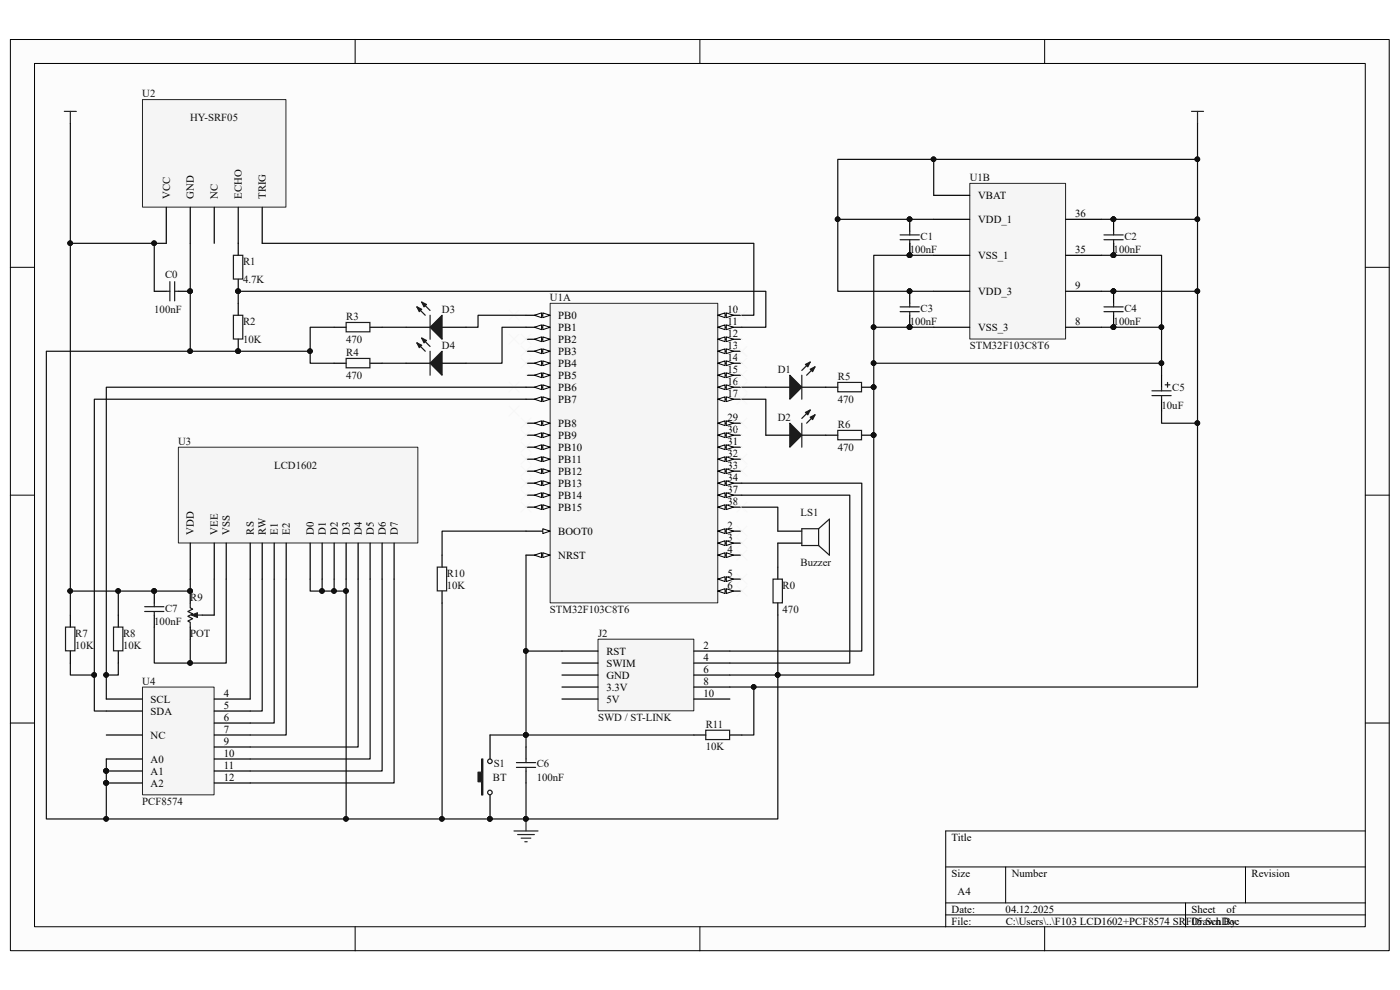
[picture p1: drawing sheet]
<svg xmlns="http://www.w3.org/2000/svg" width="297mm" height="210mm" viewBox="0 0 297 210" stroke-linecap="round" stroke-linejoin="round" font-family="sans-serif">
<defs><g id="words">
<g font-size="2.3" fill="#0e0e0e">
<text x="30.2" y="20.6">U2</text>
<text x="40.3" y="25.7">HY-SRF05</text>
<text x="205.7" y="38.4">U1B</text>
<text x="193" y="53.7">100nF</text>
<text x="195.3" y="50.9">C1</text>
<text x="236.3" y="53.7">100nF</text>
<text x="238.5" y="50.9">C2</text>
<text x="35" y="59">C0</text>
<text x="51.6" y="56.2">R1</text>
<text x="51.6" y="60">4.7K</text>
<text x="116.7" y="63.8">U1A</text>
<text x="32.7" y="66.4">100nF</text>
<text x="51.6" y="68.9">R2</text>
<text x="73.4" y="67.9">R3</text>
<text x="93.8" y="66.4">D3</text>
<text x="193" y="68.9">100nF</text>
<text x="195.3" y="66.1">C3</text>
<text x="236.3" y="68.9">100nF</text>
<text x="238.5" y="66.1">C4</text>
<text x="51.6" y="72.7">10K</text>
<text x="73.4" y="72.7">470</text>
<text x="73.4" y="75.5">R4</text>
<text x="93.8" y="74">D4</text>
<text x="205.7" y="74">STM32F103C8T6</text>
<text x="73.4" y="80.4">470</text>
<text x="165" y="79.1">D1</text>
<text x="177.8" y="80.6">R5</text>
<text x="248.7" y="82.9">C5</text>
<text x="165" y="89.3">D2</text>
<text x="177.8" y="85.5">470</text>
<text x="246.4" y="86.7">10uF</text>
<text x="37.8" y="94.4">U3</text>
<text x="177.8" y="95.6">470</text>
<text x="177.8" y="90.8">R6</text>
<text x="58.2" y="99.4">LCD1602</text>
<text x="169.8" y="109.4">LS1</text>
<text x="94.8" y="122.3">R10</text>
<text x="94.8" y="124.9">10K</text>
<text x="166" y="124.9">R0</text>
<text x="169.8" y="120.1">Buzzer</text>
<text x="35" y="129.8">C7</text>
<text x="40.3" y="127.4">R9</text>
<text x="116.7" y="130">STM32F103C8T6</text>
<text x="166" y="130">470</text>
<text x="16" y="135.1">R7</text>
<text x="16" y="137.6">10K</text>
<text x="26.1" y="135.1">R8</text>
<text x="26.1" y="137.6">10K</text>
<text x="32.7" y="132.5">100nF</text>
<text x="40.3" y="135.1">POT</text>
<text x="126.9" y="135.1">J2</text>
<text x="30.2" y="145.2">U4</text>
<text x="126.9" y="152.9">SWD / ST-LINK</text>
<text x="149.7" y="154.4">R11</text>
<text x="149.7" y="159">10K</text>
<text x="104.6" y="165.6">BT</text>
<text x="104.7" y="162.8">S1</text>
<text x="113.9" y="165.6">100nF</text>
<text x="113.9" y="162.8">C6</text>
<text x="30.2" y="170.7">PCF8574</text>
</g>
<g font-size="2.3">
<text x="36.1" y="42.2" transform="rotate(-90 36.1 42.2)">VCC</text>
<text x="41.1" y="42.2" transform="rotate(-90 41.1 42.2)">GND</text>
<text x="46.2" y="42.2" transform="rotate(-90 46.2 42.2)">NC</text>
<text x="51.3" y="42.2" transform="rotate(-90 51.3 42.2)">ECHO</text>
<text x="56.4" y="42.2" transform="rotate(-90 56.4 42.2)">TRIG</text>
<text x="207.5" y="47.3">VDD_1</text>
<text x="207.5" y="42.2">VBAT</text>
<text x="228.1" y="46">36</text>
<text x="228.1" y="53.7">35</text>
<text x="207.5" y="54.9">VSS_1</text>
<text x="207.5" y="62.6">VDD_3</text>
<text x="228.1" y="61.3">9</text>
<text x="118.4" y="67.6">PB0</text>
<text x="118.4" y="70.2">PB1</text>
<text x="154.3" y="66.4">10</text>
<text x="154.3" y="68.9">11</text>
<text x="154.3" y="71.5">12</text>
<text x="207.5" y="70.2">VSS_3</text>
<text x="228.1" y="68.9">8</text>
<text x="118.4" y="72.7">PB2</text>
<text x="118.4" y="75.3">PB3</text>
<text x="118.4" y="77.9">PB4</text>
<text x="154.3" y="74">13</text>
<text x="154.3" y="76.6">14</text>
<text x="118.4" y="80.4">PB5</text>
<text x="118.4" y="82.9">PB6</text>
<text x="154.3" y="79.1">15</text>
<text x="154.3" y="81.7">16</text>
<text x="118.4" y="85.5">PB7</text>
<text x="154.3" y="84.2">17</text>
<text x="154.3" y="89.3">29</text>
<text x="118.4" y="95.6">PB10</text>
<text x="118.4" y="90.6">PB8</text>
<text x="118.4" y="93.1">PB9</text>
<text x="154.3" y="94.4">31</text>
<text x="154.3" y="91.8">30</text>
<text x="118.4" y="98.2">PB11</text>
<text x="118.4" y="100.7">PB12</text>
<text x="154.3" y="96.9">32</text>
<text x="154.3" y="99.4">33</text>
<text x="154.3" y="102">34</text>
<text x="118.4" y="103.3">PB13</text>
<text x="118.4" y="105.8">PB14</text>
<text x="154.3" y="104.6">37</text>
<text x="154.3" y="107.1">38</text>
<text x="41.1" y="113.5" transform="rotate(-90 41.1 113.5)">VDD</text>
<text x="46.2" y="113.5" transform="rotate(-90 46.2 113.5)">VEE</text>
<text x="48.8" y="113.5" transform="rotate(-90 48.8 113.5)">VSS</text>
<text x="53.8" y="113.5" transform="rotate(-90 53.8 113.5)">RS</text>
<text x="56.4" y="113.5" transform="rotate(-90 56.4 113.5)">RW</text>
<text x="58.9" y="113.5" transform="rotate(-90 58.9 113.5)">E1</text>
<text x="61.5" y="113.5" transform="rotate(-90 61.5 113.5)">E2</text>
<text x="66.6" y="113.5" transform="rotate(-90 66.6 113.5)">D0</text>
<text x="69.1" y="113.5" transform="rotate(-90 69.1 113.5)">D1</text>
<text x="71.7" y="113.5" transform="rotate(-90 71.7 113.5)">D2</text>
<text x="74.2" y="113.5" transform="rotate(-90 74.2 113.5)">D3</text>
<text x="76.8" y="113.5" transform="rotate(-90 76.8 113.5)">D4</text>
<text x="79.3" y="113.5" transform="rotate(-90 79.3 113.5)">D5</text>
<text x="81.8" y="113.5" transform="rotate(-90 81.8 113.5)">D6</text>
<text x="84.4" y="113.5" transform="rotate(-90 84.4 113.5)">D7</text>
<text x="118.4" y="113.5">BOOT0</text>
<text x="118.4" y="108.4">PB15</text>
<text x="154.3" y="112.2">2</text>
<text x="118.4" y="118.5">NRST</text>
<text x="154.3" y="114.7">3</text>
<text x="154.3" y="117.3">4</text>
<text x="154.3" y="122.3">5</text>
<text x="154.3" y="124.9">6</text>
<text x="149.2" y="137.6">2</text>
<text x="128.7" y="138.9">RST</text>
<text x="128.7" y="141.4">SWIM</text>
<text x="128.7" y="144">GND</text>
<text x="149.2" y="140.2">4</text>
<text x="149.2" y="142.7">6</text>
<text x="32" y="149.1">SCL</text>
<text x="47.5" y="147.8">4</text>
<text x="128.7" y="146.5">3.3V</text>
<text x="128.7" y="149.1">5V</text>
<text x="149.2" y="145.2">8</text>
<text x="149.2" y="147.8">10</text>
<text x="32" y="151.6">SDA</text>
<text x="47.5" y="150.3">5</text>
<text x="47.5" y="152.9">6</text>
<text x="47.5" y="155.4">7</text>
<text x="32" y="161.8">A0</text>
<text x="32" y="156.7">NC</text>
<text x="47.5" y="158">9</text>
<text x="47.5" y="160.5">10</text>
<text x="32" y="164.3">A1</text>
<text x="32" y="166.9">A2</text>
<text x="47.5" y="163.1">11</text>
<text x="47.5" y="165.6">12</text>
<text x="201.9" y="178.3">Title</text>
<text x="201.9" y="186">Size</text>
<text x="214.6" y="186">Number</text>
<text x="265.5" y="186">Revision</text>
<text x="203.2" y="189.8">A4</text>
<text x="201.9" y="193.6">Date:</text>
<text x="201.9" y="196.1">File:</text>
<text x="213.3" y="193.6">04.12.2025</text>
<text x="213.4" y="196.1">C:\Users\..\F103 LCD1602+PCF8574 SRF05.SchDoc</text>
<text x="252.8" y="196.1">Drawn By:</text>
<text x="252.8" y="193.6">Sheet</text>
<text x="260.2" y="193.6">of</text>
</g>
</g></defs>
<path d="M2.2 8.4h292.5v193.3h-292.5z" fill="#fcfcfc"/>
<path d="M2.2 8.4h292.5v193.3h-292.5z" fill="none" stroke="#000" stroke-width=".21"/>
<path d="M7.4 13.5h282.2v183.1h-282.2z" fill="#fcfcfc"/>
<g fill="none" stroke="#000" stroke-width=".21">
<path d="M7.3 13.5h282.3v183.1h-282.3zM75.3 8.4v5.1M148.5 8.4v5.1M221.6 8.4v5.1M2.2 56.7h5.1M289.7 56.7h5.1M2.2 105h5.1M289.7 105h5.1M2.2 153.4h5.1M289.7 153.4h5.1M289.7 176.3h-89.1v20.3M75.3 196.6v5.1"/>
<path d="M148.5 196.6v5.1M200.6 183.9h89.1M200.6 191.5h89.1M200.6 194.1h89.1M213.4 183.9v7.6M221.6 196.6v5.1M251.5 191.5v5.1M264.2 183.9v7.6"/>
</g>
<path d="M116.8 64.4h35.5v63.5h-35.5z" fill="#f5f5f5"/>
<path d="M116.7 64.3h35.6v63.6h-35.6z" fill="none" stroke="#262626" stroke-width=".21"/>
<path d="M111.6 112.7h5.1" fill="none" stroke="#000" stroke-width=".25"/>
<path d="M115.2 112.2l1.5 .5-1.5 .5z" fill="#fcfcfc"/>
<path d="M115.2 112.2l1.5 .5-1.5 .5z" fill="none" stroke="#000" stroke-width=".21"/>
<path d="M111.6 117.8h5.1" fill="none" stroke="#000" stroke-width=".25"/>
<path d="M115.2 117.3l1.5 .5-1.5 .5z" fill="#fcfcfc"/>
<path d="M115.2 117.3l1.5 .5-1.5 .5z" fill="none" stroke="#000" stroke-width=".21"/>
<path d="M113.4 117.8l1.5-.5v1z" fill="#fcfcfc"/>
<path d="M113.4 117.8l1.5-.5v1z" fill="none" stroke="#000" stroke-width=".21"/>
<path d="M152.3 66.9h5.1" fill="none" stroke="#000" stroke-width=".25"/>
<path d="M152.3 66.9l1.5-.5v1z" fill="#fcfcfc"/>
<path d="M152.3 66.9l1.5-.5v1z" fill="none" stroke="#000" stroke-width=".21"/>
<path d="M154.1 66.4l1.5 .5-1.5 .5z" fill="#fcfcfc"/>
<path d="M154.1 66.4l1.5 .5-1.5 .5z" fill="none" stroke="#000" stroke-width=".21"/>
<path d="M152.3 69.4h5.1" fill="none" stroke="#000" stroke-width=".25"/>
<path d="M152.3 69.4l1.5-.5v1z" fill="#fcfcfc"/>
<path d="M152.3 69.4l1.5-.5v1z" fill="none" stroke="#000" stroke-width=".21"/>
<path d="M154.1 68.9l1.5 .5-1.5 .5z" fill="#fcfcfc"/>
<path d="M154.1 68.9l1.5 .5-1.5 .5z" fill="none" stroke="#000" stroke-width=".21"/>
<path d="M152.3 94.9h5.1" fill="none" stroke="#000" stroke-width=".25"/>
<path d="M152.3 94.9l1.5-.5v1z" fill="#fcfcfc"/>
<path d="M152.3 94.9l1.5-.5v1z" fill="none" stroke="#000" stroke-width=".21"/>
<path d="M154.1 94.4l1.5 .5-1.5 .5z" fill="#fcfcfc"/>
<path d="M154.1 94.4l1.5 .5-1.5 .5z" fill="none" stroke="#000" stroke-width=".21"/>
<path d="M152.3 97.4h5.1" fill="none" stroke="#000" stroke-width=".25"/>
<path d="M152.3 97.4l1.5-.5v1z" fill="#fcfcfc"/>
<path d="M152.3 97.4l1.5-.5v1z" fill="none" stroke="#000" stroke-width=".21"/>
<path d="M154.1 96.9l1.5 .5-1.5 .5z" fill="#fcfcfc"/>
<path d="M154.1 96.9l1.5 .5-1.5 .5z" fill="none" stroke="#000" stroke-width=".21"/>
<path d="M152.3 100h5.1" fill="none" stroke="#000" stroke-width=".25"/>
<path d="M152.3 100l1.5-.6v1.1z" fill="#fcfcfc"/>
<path d="M152.3 100l1.5-.6v1.1z" fill="none" stroke="#000" stroke-width=".21"/>
<path d="M154.1 99.4l1.5 .6-1.5 .5z" fill="#fcfcfc"/>
<path d="M154.1 99.4l1.5 .6-1.5 .5z" fill="none" stroke="#000" stroke-width=".21"/>
<path d="M152.3 102.5h5.1" fill="none" stroke="#000" stroke-width=".25"/>
<path d="M152.3 102.5l1.5-.5v1z" fill="#fcfcfc"/>
<path d="M152.3 102.5l1.5-.5v1z" fill="none" stroke="#000" stroke-width=".21"/>
<path d="M154.1 102l1.5 .5-1.5 .5z" fill="#fcfcfc"/>
<path d="M154.1 102l1.5 .5-1.5 .5z" fill="none" stroke="#000" stroke-width=".21"/>
<path d="M152.3 105h5.1" fill="none" stroke="#000" stroke-width=".25"/>
<path d="M152.3 105l1.5-.5v1.1z" fill="#fcfcfc"/>
<path d="M152.3 105l1.5-.5v1.1z" fill="none" stroke="#000" stroke-width=".21"/>
<path d="M154.1 104.5l1.5 .5-1.5 .6z" fill="#fcfcfc"/>
<path d="M154.1 104.5l1.5 .5-1.5 .6z" fill="none" stroke="#000" stroke-width=".21"/>
<path d="M152.3 107.6h5.1" fill="none" stroke="#000" stroke-width=".25"/>
<path d="M152.3 107.6l1.5-.5v1z" fill="#fcfcfc"/>
<path d="M152.3 107.6l1.5-.5v1z" fill="none" stroke="#000" stroke-width=".21"/>
<path d="M154.1 107.1l1.5 .5-1.5 .5z" fill="#fcfcfc"/>
<path d="M154.1 107.1l1.5 .5-1.5 .5z" fill="none" stroke="#000" stroke-width=".21"/>
<path d="M152.3 72h5.1" fill="none" stroke="#000" stroke-width=".25"/>
<path d="M152.3 72l1.5-.5v1z" fill="#fcfcfc"/>
<path d="M152.3 72l1.5-.5v1z" fill="none" stroke="#000" stroke-width=".21"/>
<path d="M154.1 71.5l1.5 .5-1.5 .5z" fill="#fcfcfc"/>
<path d="M154.1 71.5l1.5 .5-1.5 .5z" fill="none" stroke="#000" stroke-width=".21"/>
<path d="M152.3 74.5h5.1" fill="none" stroke="#000" stroke-width=".25"/>
<path d="M152.3 74.5l1.5-.5v1z" fill="#fcfcfc"/>
<path d="M152.3 74.5l1.5-.5v1z" fill="none" stroke="#000" stroke-width=".21"/>
<path d="M154.1 74l1.5 .5-1.5 .5z" fill="#fcfcfc"/>
<path d="M154.1 74l1.5 .5-1.5 .5z" fill="none" stroke="#000" stroke-width=".21"/>
<path d="M152.3 77.1h5.1" fill="none" stroke="#000" stroke-width=".25"/>
<path d="M152.3 77.1l1.5-.6v1.1z" fill="#fcfcfc"/>
<path d="M152.3 77.1l1.5-.6v1.1z" fill="none" stroke="#000" stroke-width=".21"/>
<path d="M154.1 76.5l1.5 .6-1.5 .5z" fill="#fcfcfc"/>
<path d="M154.1 76.5l1.5 .6-1.5 .5z" fill="none" stroke="#000" stroke-width=".21"/>
<path d="M152.3 79.6h5.1" fill="none" stroke="#000" stroke-width=".25"/>
<path d="M152.3 79.6l1.5-.5v1z" fill="#fcfcfc"/>
<path d="M152.3 79.6l1.5-.5v1z" fill="none" stroke="#000" stroke-width=".21"/>
<path d="M154.1 79.1l1.5 .5-1.5 .5z" fill="#fcfcfc"/>
<path d="M154.1 79.1l1.5 .5-1.5 .5z" fill="none" stroke="#000" stroke-width=".21"/>
<path d="M152.3 82.1h5.1" fill="none" stroke="#000" stroke-width=".25"/>
<path d="M152.3 82.1l1.5-.5v1.1z" fill="#fcfcfc"/>
<path d="M152.3 82.1l1.5-.5v1.1z" fill="none" stroke="#000" stroke-width=".21"/>
<path d="M154.1 81.6l1.5 .5-1.5 .6z" fill="#fcfcfc"/>
<path d="M154.1 81.6l1.5 .5-1.5 .6z" fill="none" stroke="#000" stroke-width=".21"/>
<path d="M152.3 84.7h5.1" fill="none" stroke="#000" stroke-width=".25"/>
<path d="M152.3 84.7l1.5-.5v1z" fill="#fcfcfc"/>
<path d="M152.3 84.7l1.5-.5v1z" fill="none" stroke="#000" stroke-width=".21"/>
<path d="M154.1 84.2l1.5 .5-1.5 .5z" fill="#fcfcfc"/>
<path d="M154.1 84.2l1.5 .5-1.5 .5z" fill="none" stroke="#000" stroke-width=".21"/>
<path d="M152.3 89.8h5.1" fill="none" stroke="#000" stroke-width=".25"/>
<path d="M152.3 89.8l1.5-.5v1z" fill="#fcfcfc"/>
<path d="M152.3 89.8l1.5-.5v1z" fill="none" stroke="#000" stroke-width=".21"/>
<path d="M154.1 89.3l1.5 .5-1.5 .5z" fill="#fcfcfc"/>
<path d="M154.1 89.3l1.5 .5-1.5 .5z" fill="none" stroke="#000" stroke-width=".21"/>
<path d="M152.3 92.3h5.1" fill="none" stroke="#000" stroke-width=".25"/>
<path d="M152.3 92.3l1.5-.5v1z" fill="#fcfcfc"/>
<path d="M152.3 92.3l1.5-.5v1z" fill="none" stroke="#000" stroke-width=".21"/>
<path d="M154.1 91.8l1.5 .5-1.5 .5z" fill="#fcfcfc"/>
<path d="M154.1 91.8l1.5 .5-1.5 .5z" fill="none" stroke="#000" stroke-width=".21"/>
<path d="M111.6 66.9h5.1" fill="none" stroke="#000" stroke-width=".25"/>
<path d="M115.2 66.4l1.5 .5-1.5 .5z" fill="#fcfcfc"/>
<path d="M115.2 66.4l1.5 .5-1.5 .5z" fill="none" stroke="#000" stroke-width=".21"/>
<path d="M113.4 66.9l1.5-.5v1z" fill="#fcfcfc"/>
<path d="M113.4 66.9l1.5-.5v1z" fill="none" stroke="#000" stroke-width=".21"/>
<path d="M111.6 69.4h5.1" fill="none" stroke="#000" stroke-width=".25"/>
<path d="M115.2 68.9l1.5 .5-1.5 .5z" fill="#fcfcfc"/>
<path d="M115.2 68.9l1.5 .5-1.5 .5z" fill="none" stroke="#000" stroke-width=".21"/>
<path d="M113.4 69.4l1.5-.5v1z" fill="#fcfcfc"/>
<path d="M113.4 69.4l1.5-.5v1z" fill="none" stroke="#000" stroke-width=".21"/>
<path d="M111.6 94.9h5.1" fill="none" stroke="#000" stroke-width=".25"/>
<path d="M115.2 94.4l1.5 .5-1.5 .5z" fill="#fcfcfc"/>
<path d="M115.2 94.4l1.5 .5-1.5 .5z" fill="none" stroke="#000" stroke-width=".21"/>
<path d="M113.4 94.9l1.5-.5v1z" fill="#fcfcfc"/>
<path d="M113.4 94.9l1.5-.5v1z" fill="none" stroke="#000" stroke-width=".21"/>
<path d="M111.6 97.4h5.1" fill="none" stroke="#000" stroke-width=".25"/>
<path d="M115.2 96.9l1.5 .5-1.5 .5z" fill="#fcfcfc"/>
<path d="M115.2 96.9l1.5 .5-1.5 .5z" fill="none" stroke="#000" stroke-width=".21"/>
<path d="M113.4 97.4l1.5-.5v1z" fill="#fcfcfc"/>
<path d="M113.4 97.4l1.5-.5v1z" fill="none" stroke="#000" stroke-width=".21"/>
<path d="M111.6 100h5.1" fill="none" stroke="#000" stroke-width=".25"/>
<path d="M115.2 99.4l1.5 .6-1.5 .5z" fill="#fcfcfc"/>
<path d="M115.2 99.4l1.5 .6-1.5 .5z" fill="none" stroke="#000" stroke-width=".21"/>
<path d="M113.4 100l1.5-.6v1.1z" fill="#fcfcfc"/>
<path d="M113.4 100l1.5-.6v1.1z" fill="none" stroke="#000" stroke-width=".21"/>
<path d="M111.6 102.5h5.1" fill="none" stroke="#000" stroke-width=".25"/>
<path d="M115.2 102l1.5 .5-1.5 .5z" fill="#fcfcfc"/>
<path d="M115.2 102l1.5 .5-1.5 .5z" fill="none" stroke="#000" stroke-width=".21"/>
<path d="M113.4 102.5l1.5-.5v1z" fill="#fcfcfc"/>
<path d="M113.4 102.5l1.5-.5v1z" fill="none" stroke="#000" stroke-width=".21"/>
<path d="M111.6 105h5.1" fill="none" stroke="#000" stroke-width=".25"/>
<path d="M115.2 104.5l1.5 .5-1.5 .6z" fill="#fcfcfc"/>
<path d="M115.2 104.5l1.5 .5-1.5 .6z" fill="none" stroke="#000" stroke-width=".21"/>
<path d="M113.4 105l1.5-.5v1.1z" fill="#fcfcfc"/>
<path d="M113.4 105l1.5-.5v1.1z" fill="none" stroke="#000" stroke-width=".21"/>
<path d="M111.6 107.6h5.1" fill="none" stroke="#000" stroke-width=".25"/>
<path d="M115.2 107.1l1.5 .5-1.5 .5z" fill="#fcfcfc"/>
<path d="M115.2 107.1l1.5 .5-1.5 .5z" fill="none" stroke="#000" stroke-width=".21"/>
<path d="M113.4 107.6l1.5-.5v1z" fill="#fcfcfc"/>
<path d="M113.4 107.6l1.5-.5v1z" fill="none" stroke="#000" stroke-width=".21"/>
<path d="M111.6 72h5.1" fill="none" stroke="#000" stroke-width=".25"/>
<path d="M115.2 71.5l1.5 .5-1.5 .5z" fill="#fcfcfc"/>
<path d="M115.2 71.5l1.5 .5-1.5 .5z" fill="none" stroke="#000" stroke-width=".21"/>
<path d="M113.4 72l1.5-.5v1z" fill="#fcfcfc"/>
<path d="M113.4 72l1.5-.5v1z" fill="none" stroke="#000" stroke-width=".21"/>
<path d="M111.6 74.5h5.1" fill="none" stroke="#000" stroke-width=".25"/>
<path d="M115.2 74l1.5 .5-1.5 .5z" fill="#fcfcfc"/>
<path d="M115.2 74l1.5 .5-1.5 .5z" fill="none" stroke="#000" stroke-width=".21"/>
<path d="M113.4 74.5l1.5-.5v1z" fill="#fcfcfc"/>
<path d="M113.4 74.5l1.5-.5v1z" fill="none" stroke="#000" stroke-width=".21"/>
<path d="M111.6 77.1h5.1" fill="none" stroke="#000" stroke-width=".25"/>
<path d="M115.2 76.5l1.5 .6-1.5 .5z" fill="#fcfcfc"/>
<path d="M115.2 76.5l1.5 .6-1.5 .5z" fill="none" stroke="#000" stroke-width=".21"/>
<path d="M113.4 77.1l1.5-.6v1.1z" fill="#fcfcfc"/>
<path d="M113.4 77.1l1.5-.6v1.1z" fill="none" stroke="#000" stroke-width=".21"/>
<path d="M111.6 79.6h5.1" fill="none" stroke="#000" stroke-width=".25"/>
<path d="M115.2 79.1l1.5 .5-1.5 .5z" fill="#fcfcfc"/>
<path d="M115.2 79.1l1.5 .5-1.5 .5z" fill="none" stroke="#000" stroke-width=".21"/>
<path d="M113.4 79.6l1.5-.5v1z" fill="#fcfcfc"/>
<path d="M113.4 79.6l1.5-.5v1z" fill="none" stroke="#000" stroke-width=".21"/>
<path d="M111.6 82.1h5.1" fill="none" stroke="#000" stroke-width=".25"/>
<path d="M115.2 81.6l1.5 .5-1.5 .6z" fill="#fcfcfc"/>
<path d="M115.2 81.6l1.5 .5-1.5 .6z" fill="none" stroke="#000" stroke-width=".21"/>
<path d="M113.4 82.1l1.5-.5v1.1z" fill="#fcfcfc"/>
<path d="M113.4 82.1l1.5-.5v1.1z" fill="none" stroke="#000" stroke-width=".21"/>
<path d="M111.6 84.7h5.1" fill="none" stroke="#000" stroke-width=".25"/>
<path d="M115.2 84.2l1.5 .5-1.5 .5z" fill="#fcfcfc"/>
<path d="M115.2 84.2l1.5 .5-1.5 .5z" fill="none" stroke="#000" stroke-width=".21"/>
<path d="M113.4 84.7l1.5-.5v1z" fill="#fcfcfc"/>
<path d="M113.4 84.7l1.5-.5v1z" fill="none" stroke="#000" stroke-width=".21"/>
<path d="M111.6 89.8h5.1" fill="none" stroke="#000" stroke-width=".25"/>
<path d="M115.2 89.3l1.5 .5-1.5 .5z" fill="#fcfcfc"/>
<path d="M115.2 89.3l1.5 .5-1.5 .5z" fill="none" stroke="#000" stroke-width=".21"/>
<path d="M113.4 89.8l1.5-.5v1z" fill="#fcfcfc"/>
<path d="M113.4 89.8l1.5-.5v1z" fill="none" stroke="#000" stroke-width=".21"/>
<path d="M111.6 92.3h5.1" fill="none" stroke="#000" stroke-width=".25"/>
<path d="M115.2 91.8l1.5 .5-1.5 .5z" fill="#fcfcfc"/>
<path d="M115.2 91.8l1.5 .5-1.5 .5z" fill="none" stroke="#000" stroke-width=".21"/>
<path d="M113.4 92.3l1.5-.5v1z" fill="#fcfcfc"/>
<path d="M113.4 92.3l1.5-.5v1z" fill="none" stroke="#000" stroke-width=".21"/>
<path d="M152.3 112.7h5.1" fill="none" stroke="#000" stroke-width=".25"/>
<path d="M152.3 112.7l1.5-.5v1z" fill="#fcfcfc"/>
<path d="M152.3 112.7l1.5-.5v1z" fill="none" stroke="#000" stroke-width=".21"/>
<path d="M154.1 112.2l1.5 .5-1.5 .5z" fill="#fcfcfc"/>
<path d="M154.1 112.2l1.5 .5-1.5 .5z" fill="none" stroke="#000" stroke-width=".21"/>
<path d="M152.3 115.2h5.1" fill="none" stroke="#000" stroke-width=".25"/>
<path d="M152.3 115.2l1.5-.5v1z" fill="#fcfcfc"/>
<path d="M152.3 115.2l1.5-.5v1z" fill="none" stroke="#000" stroke-width=".21"/>
<path d="M154.1 114.7l1.5 .5-1.5 .5z" fill="#fcfcfc"/>
<path d="M154.1 114.7l1.5 .5-1.5 .5z" fill="none" stroke="#000" stroke-width=".21"/>
<path d="M152.3 117.8h5.1" fill="none" stroke="#000" stroke-width=".25"/>
<path d="M152.3 117.8l1.5-.5v1z" fill="#fcfcfc"/>
<path d="M152.3 117.8l1.5-.5v1z" fill="none" stroke="#000" stroke-width=".21"/>
<path d="M154.1 117.3l1.5 .5-1.5 .5z" fill="#fcfcfc"/>
<path d="M154.1 117.3l1.5 .5-1.5 .5z" fill="none" stroke="#000" stroke-width=".21"/>
<path d="M152.3 122.9h5.1" fill="none" stroke="#000" stroke-width=".25"/>
<path d="M152.3 122.9l1.5-.6v1.1z" fill="#fcfcfc"/>
<path d="M152.3 122.9l1.5-.6v1.1z" fill="none" stroke="#000" stroke-width=".21"/>
<path d="M154.1 122.3l1.5 .6-1.5 .5z" fill="#fcfcfc"/>
<path d="M154.1 122.3l1.5 .6-1.5 .5z" fill="none" stroke="#000" stroke-width=".21"/>
<path d="M152.3 125.4h5.1" fill="none" stroke="#000" stroke-width=".25"/>
<path d="M152.3 125.4l1.5-.5v1z" fill="#fcfcfc"/>
<path d="M152.3 125.4l1.5-.5v1z" fill="none" stroke="#000" stroke-width=".21"/>
<path d="M154.1 124.9l1.5 .5-1.5 .5z" fill="#fcfcfc"/>
<path d="M154.1 124.9l1.5 .5-1.5 .5z" fill="none" stroke="#000" stroke-width=".21"/>
<path d="M126.9 135.6h20.3v15.2h-20.3z" fill="#f5f5f5"/>
<path d="M126.9 135.6h20.3v15.2h-20.3z" fill="none" stroke="#262626" stroke-width=".21"/>
<g fill="none" stroke="#000" stroke-width=".25">
<path d="M50.5 51.6v2.6M50.5 59.2v2.6M50.5 64.3v2.6M50.5 72v2.5M162.5 82.1h5.1M170.1 82.1h5.1M93.8 117.8v2.5M93.8 125.4v2.5M119.2 138.1h7.7M147.2 138.1h7.6M119.2 140.7h7.7M119.2 143.2h7.7"/>
<path d="M119.2 145.7h7.7M119.2 148.3h7.7M147.2 140.7h7.6M147.2 143.2h7.6M147.2 145.7h7.6M147.2 148.3h7.6"/>
</g>
<path d="M49.5 54.2h2v5h-2zM49.5 66.9h2v5h-2zM92.8 120.3h2v5h-2z" fill="none" stroke="#1c1c1c" stroke-width=".25"/>
<g fill="none" stroke="#f7f7f7" stroke-width=".21">
<path d="M108 71l2.1 2M108 65.9l2.1 2M110.1 71l-2.1 2M110.1 65.9l-2.1 2M110.6 76l2 2.1M110.6 73.5l2 2M110.6 71l2 2M112.6 76l-2 2.1M112.6 73.5l-2 2M112.6 71l-2 2M156.4 65.9l2 2M156.4 73.5l2 2"/>
<path d="M156.4 76l2 2.1M156.4 78.6l2 2M158.4 65.9l-2 2M158.4 73.5l-2 2M158.4 76l-2 2.1M158.4 78.6l-2 2M108 86.2l2.1 2.1M108 81.1l2.1 2.1M110.1 86.2l-2.1 2.1M110.1 81.1l-2.1 2.1M110.6 98.9l2 2.1M110.6 96.4l2 2"/>
<path d="M110.6 93.8l2 2.1M110.6 91.3l2 2M110.6 88.8l2 2M112.6 98.9l-2 2.1M112.6 96.4l-2 2M112.6 93.8l-2 2.1M112.6 91.3l-2 2M112.6 88.8l-2 2M156.4 81.1l2 2.1M156.4 83.7l2 2M156.4 88.8l2 2M156.4 96.4l2 2"/>
<path d="M156.4 98.9l2 2.1M158.4 81.1l-2 2.1M158.4 83.7l-2 2M158.4 88.8l-2 2M158.4 96.4l-2 2M158.4 98.9l-2 2.1M110.6 106.6l2 2M110.6 104l2 2.1M110.6 101.5l2 2M112.6 106.6l-2 2M112.6 104l-2 2.1M112.6 101.5l-2 2"/>
<path d="M156.4 106.6l2 2M156.4 111.7l2 2M156.4 114.2l2 2M156.4 116.7l2 2.1M158.4 106.6l-2 2M158.4 111.7l-2 2M158.4 114.2l-2 2M158.4 116.7l-2 2.1M156.4 121.8l2 2.1M156.4 124.4l2 2M158.4 121.8l-2 2.1M158.4 124.4l-2 2"/>
</g>
<g fill="#0e0e0e" stroke="#0e0e0e" stroke-width=".21">
<circle cx="50.5" cy="74.5" r=".49"/>
<circle cx="50.5" cy="61.8" r=".49"/>
</g>
<path d="M110.6 78.6l2 2M112.6 78.6l-2 2M156.4 71l2 2M158.4 71l-2 2M156.4 91.3l2 2M156.4 93.8l2 2.1M158.4 91.3l-2 2M158.4 93.8l-2 2.1" fill="none" stroke="#fefefe" stroke-width=".21"/>
<path d="M167.6 79.6l2.5 2.5-2.5 2.6z" fill="#1c1c1c"/>
<path d="M167.6 79.6l2.5 2.5-2.5 2.6zM171.9 76.8l-1.8 1.8M172.9 77.8l-1.8 1.8" fill="none" stroke="#1c1c1c" stroke-width=".25"/>
<path d="M171.9 78.3l1-.5-.5 1z" fill="#1c1c1c"/>
<path d="M171.9 78.3l1-.5-.5 1z" fill="none" stroke="#1c1c1c" stroke-width=".25"/>
<path d="M170.9 77.3l1-.5-.5 1z" fill="#1c1c1c"/>
<path d="M170.1 79.6v5.1M170.9 77.3l1-.5-.5 1zM177.7 81.1h5.1v2h-5.1zM177.7 91.3h5.1v2h-5.1z" fill="none" stroke="#1c1c1c" stroke-width=".25"/>
<path d="M162.5 92.3h5.1M170.1 92.3h7.6M175.2 82.1h2.5M182.8 82.1h2.6M182.8 92.3h2.6" fill="none" stroke="#000" stroke-width=".25"/>
<g fill="#0e0e0e" stroke="#0e0e0e" stroke-width=".21">
<circle cx="185.3" cy="82.1" r=".49"/>
<circle cx="185.3" cy="92.3" r=".49"/>
</g>
<path d="M167.6 89.8l2.5 2.5-2.5 2.6z" fill="#1c1c1c"/>
<path d="M167.6 89.8l2.5 2.5-2.5 2.6zM171.9 87l-1.8 1.8M172.9 88l-1.8 1.8" fill="none" stroke="#1c1c1c" stroke-width=".25"/>
<path d="M171.9 88.5l1-.5-.5 1z" fill="#1c1c1c"/>
<path d="M171.9 88.5l1-.5-.5 1z" fill="none" stroke="#1c1c1c" stroke-width=".25"/>
<path d="M170.9 87.5l1-.5-.5 1z" fill="#1c1c1c"/>
<path d="M170.1 89.8v5.1M170.9 87.5l1-.5-.5 1zM109.6 162.8h4M109.6 161.8h4M111.6 161v.8M111.6 162.8v.8" fill="none" stroke="#1c1c1c" stroke-width=".25"/>
<path d="M111.6 158.5v2.5M111.6 163.6v2.5" fill="none" stroke="#000" stroke-width=".25"/>
<path d="M30.3 145.8h15.1v22.8h-15.1z" fill="#f5f5f5"/>
<path d="M30.2 145.8h15.2v22.8h-15.2z" fill="none" stroke="#262626" stroke-width=".21"/>
<g fill="none" stroke="#000" stroke-width=".25">
<path d="M40.4 125.4v2.5M40.4 133v2.6M42.9 130.5h2.6M22.6 148.3h7.6M22.6 150.8h7.6M22.6 155.9h7.6M45.5 148.3h7.6M45.5 150.8h7.6M45.5 153.4h7.6M45.5 155.9h7.6M45.5 158.5h7.6M22.6 161h7.6"/>
<path d="M22.6 163.6h7.6M22.6 166.1h7.6M45.5 161h7.6M45.5 163.6h7.6M45.5 166.1h7.6"/>
</g>
<g fill="#0e0e0e" stroke="#0e0e0e" stroke-width=".21">
<circle cx="22.5" cy="163.5" r=".49"/>
<circle cx="22.5" cy="166.1" r=".49"/>
<circle cx="40.3" cy="125.4" r=".49"/>
</g>
<path d="M40.4 127.9v1.1l.5 .2-1 .5 1 .5-1 .5 1 .5-1 .6 .5 .2v1" fill="none" stroke="#1c1c1c" stroke-width=".25"/>
<path d="M40.6 130.5l1.3-.5v1z" fill="#1c1c1c"/>
<path d="M40.6 130.5l1.3-.5v1z" fill="none" stroke="#1c1c1c" stroke-width=".21"/>
<path d="M41.9 130.5h1" fill="none" stroke="#1c1c1c" stroke-width=".25"/>
<circle cx="40.3" cy="125.4" r=".49" fill="#0e0e0e" stroke="#0e0e0e" stroke-width=".21"/>
<path d="M13.6 23.6h2.6M14.9 23.6v2.6" fill="none" stroke="#262626" stroke-width=".25"/>
<path d="M30.3 21.2h30.4v22.7h-30.4z" fill="#f5f5f5"/>
<path d="M30.2 21.1h30.5v22.8h-30.5z" fill="none" stroke="#262626" stroke-width=".21"/>
<path d="M35.3 44v7.6M40.4 44v7.6M45.5 44v7.6M50.5 44v7.6M55.6 44v7.6M86.2 69.4h5M93.8 69.4h5.1" fill="none" stroke="#000" stroke-width=".25"/>
<path d="M93.8 66.9v5.1l-2.6-2.6z" fill="#1c1c1c"/>
<path d="M88.4 65.1l1.8 1.8M89.5 64.1l1.7 1.8M93.8 66.9v5.1l-2.6-2.6z" fill="none" stroke="#1c1c1c" stroke-width=".25"/>
<path d="M88.4 65.1l1.1 .5-.5 .5z" fill="#1c1c1c"/>
<path d="M88.4 65.1l1.1 .5-.5 .5z" fill="none" stroke="#1c1c1c" stroke-width=".25"/>
<path d="M89.5 64.1l1 .5-.5 .5z" fill="#1c1c1c"/>
<path d="M89.5 64.1l1 .5-.5 .5zM91.2 66.9v5.1" fill="none" stroke="#1c1c1c" stroke-width=".25"/>
<path d="M86.2 77.1h5M93.8 77.1h5.1" fill="none" stroke="#000" stroke-width=".25"/>
<path d="M93.8 74.5v5.1l-2.6-2.5z" fill="#1c1c1c"/>
<path d="M88.4 72.7l1.8 1.8M89.5 71.7l1.7 1.8M93.8 74.5v5.1l-2.6-2.5z" fill="none" stroke="#1c1c1c" stroke-width=".25"/>
<path d="M88.4 72.7l1.1 .5-.5 .5z" fill="#1c1c1c"/>
<path d="M88.4 72.7l1.1 .5-.5 .5z" fill="none" stroke="#1c1c1c" stroke-width=".25"/>
<path d="M89.5 71.7l1 .5-.5 .5z" fill="#1c1c1c"/>
<path d="M73.4 68.4h5.1v2h-5.1zM73.4 76h5.1v2h-5.1zM89.5 71.7l1 .5-.5 .5zM91.2 74.5v5.1" fill="none" stroke="#1c1c1c" stroke-width=".25"/>
<path d="M70.9 69.4h2.5M70.9 77.1h2.5M78.5 69.4h2.6M78.5 77.1h2.6M104 155.9v5.1M104 168.6v5.1" fill="none" stroke="#000" stroke-width=".25"/>
<circle cx="103.9" cy="173.7" r=".49" fill="#0e0e0e" stroke="#0e0e0e" stroke-width=".21"/>
<path d="M102.2 161h.2v7.6h-.2v-2.8h-.8v-2h.8z" fill-rule="evenodd" fill="#1c1c1c"/>
<g fill="none" stroke="#1c1c1c" stroke-width=".25">
<path d="M191 49.8h4M191 50.9h4M193 49.1v.7M193 50.9v.7M234.2 49.8h4.1M234.2 50.9h4.1M236.2 49.1v.7M236.2 50.9v.7M191 65.1h4M191 66.1h4M193 64.3v.8M193 66.1v.8"/>
<path d="M234.2 65.1h4.1M234.2 66.1h4.1M236.2 64.3v.8M236.2 66.1v.8M149.7 154.9h5.1v2h-5.1zM102.2 161h.2v7.6h-.2v-2.8h-.8v-2h.8z"/>
<circle cx="103.9" cy="161.5" r=".48"/>
<circle cx="103.9" cy="168.1" r=".48"/>
</g>
<g fill="#0e0e0e" stroke="#0e0e0e" stroke-width=".21">
<circle cx="103.9" cy="173.7" r=".49"/>
<circle cx="193" cy="54.1" r=".49"/>
<circle cx="193" cy="46.5" r=".49"/>
<circle cx="193" cy="69.4" r=".49"/>
<circle cx="193" cy="61.8" r=".49"/>
<circle cx="236.2" cy="69.4" r=".49"/>
<circle cx="236.2" cy="61.8" r=".49"/>
<circle cx="236.2" cy="54.1" r=".49"/>
<circle cx="236.2" cy="46.5" r=".49"/>
</g>
<path d="M193 46.5v2.6M193 51.6v2.6M236.2 46.5v2.6M236.2 51.6v2.6M193 61.8v2.5M193 66.9v2.5M236.2 61.8v2.5M236.2 66.9v2.5M147.2 155.9h2.6M154.8 155.9h2.6" fill="none" stroke="#000" stroke-width=".25"/>
<path d="M205.8 38.9h20.3v33h-20.3z" fill="#f5f5f5"/>
<path d="M205.7 38.9h20.4v33h-20.4z" fill="none" stroke="#262626" stroke-width=".21"/>
<g fill="none" stroke="#000" stroke-width=".25">
<path d="M198.1 46.5h7.6M198.1 54.2h7.6M198.1 41.4h7.6M226.1 46.5h7.6M226.1 54.2h7.6M32.7 61.8h2.6M37.8 61.8h2.6M198.1 61.8h7.6M198.1 69.4h7.6M226.1 61.8h7.6M226.1 69.4h7.6M246.4 79.6v2.5"/>
<path d="M246.4 84.7v2.5M14.9 130.5v2.5M14.9 138.1v2.6M25.1 130.5v2.5M25.1 138.1v2.6M32.7 125.4v2.5M32.7 130.5v2.5"/>
</g>
<path d="M252.8 23.6h2.5M254.1 23.6v2.6" fill="none" stroke="#262626" stroke-width=".25"/>
<g fill="none" stroke="#1c1c1c" stroke-width=".25">
<path d="M36 59.8v4M37.1 59.8v4M35.3 61.8h.7M37.1 61.8h.7M244.4 82.9h4.1M244.4 83.9h4.1M246.4 82.1v.8M246.4 83.9v.8M247.2 81.6h1M247.7 81.1v1M13.9 133h2v5.1h-2zM24.1 133h2v5.1h-2z"/>
<path d="M30.7 128.7h4.1M30.7 129.7h4.1M32.7 127.9v.8M32.7 129.7v.8"/>
</g>
<g fill="#0e0e0e" stroke="#0e0e0e" stroke-width=".21">
<circle cx="40.3" cy="61.8" r=".49"/>
<circle cx="32.7" cy="125.4" r=".49"/>
</g>
<path d="M37.9 94.9h50.7v20.3h-50.7z" fill="#f5f5f5"/>
<path d="M37.8 94.9h50.8v20.3h-50.8z" fill="none" stroke="#262626" stroke-width=".21"/>
<g fill="none" stroke="#000" stroke-width=".25">
<path d="M40.4 115.2v7.7M45.5 115.2v7.7M48 115.2v7.7M53.1 115.2v7.7M55.6 115.2v7.7M58.2 115.2v7.7M60.7 115.2v7.7M65.8 115.2v7.7M68.3 115.2v7.7M70.9 115.2v7.7M73.4 115.2v7.7M76 115.2v7.7"/>
<path d="M78.5 115.2v7.7M81.1 115.2v7.7M83.6 115.2v7.7M165 112.7h5.1M165 115.2h5.1M165 120.3v2.6M165 127.9v2.6"/>
</g>
<path d="M173.7 112.2l2.3-2.1v7.7l-2.3-2.1M173.7 112.2v3.5M173.7 112.2h-3.6v3.5h3.6M164 122.9h2v5h-2z" fill="none" stroke="#1c1c1c" stroke-width=".25"/>
<g fill="none" stroke="#0e0e0e" stroke-width=".25">
<path d="M14.9 26.2v25.4h20.4M198.1 33.8v7.6M254.1 26.2v7.6M14.9 51.6v78.9M32.7 51.6v10.2M40.4 51.6v22.9h25.4M55.6 51.6h104.3v15.3h-2.5M177.7 46.5h20.4M193 51.6v2.6M193 54.2h5.1M193 54.2h-7.6v89h-20.4v-12.7M233.7 46.5h20.4"/>
<path d="M233.7 54.2h2.5M236.2 54.2h10.2v22.9h-61M236.2 51.6v2.6M40.4 74.5h-30.6v99.2h63.6v-50.8M50.5 64.3v-2.5h112v7.6h-5.1M70.9 69.4h-5.1v7.7h5.1M81.1 69.4h5.1M81.1 77.1h5.1M111.6 69.4h-5.1v7.7h-7.6M111.6 66.9h-10.2v2.5h-2.5M185.4 69.4h12.7M233.7 61.8h20.4v-28h-76.4v28h20.4"/>
<path d="M233.7 69.4h12.7M246.4 77.1v2.5M254.1 61.8v83.9h-99.3M111.6 82.1h-89v66.2M111.6 84.7h-91.6v66.1h2.6M157.4 84.7h5.1v7.6M157.4 82.1h5.1M246.4 87.2v2.6h7.7M111.6 112.7h-17.8v5.1M111.6 117.8v40.7M157.4 102.5h25.4v35.6h-28M157.4 105h22.9v35.7h-25.5"/>
<path d="M157.4 107.6h7.6v5.1M165 115.2v5.1M14.9 125.4h10.2v5.1M32.7 133v7.7h7.7v-5.1M40.4 122.9v2.5h-15.3M45.5 122.9v7.6M48 122.9v17.8h-7.6M53.1 122.9v25.4M55.6 122.9v27.9h-2.5M58.2 122.9v30.5h-5.1M60.7 122.9v33h-7.6M65.8 122.9v2.5h2.5v-2.5"/>
<path d="M68.3 125.4h2.6M70.9 122.9v2.5h2.5M76 122.9v35.6h-22.9M78.5 122.9v38.1h-25.4M81.1 122.9v40.7h-28M83.6 122.9v43.2h-30.5M93.8 127.9v45.8h-20.4M111.6 138.1h7.6M14.9 140.7v2.5h5.1M25.1 140.7v2.5h-2.5M104 155.9h43.2M154.8 143.2h10.2v30.5h-53.4"/>
<path d="M159.9 145.7v10.2h-2.5M22.6 161v12.7M111.6 166.1v7.6h-17.8"/>
</g>
<g fill="#0e0e0e" stroke="#0e0e0e" stroke-width=".21">
<circle cx="22.5" cy="163.5" r=".49"/>
<circle cx="22.5" cy="166.1" r=".49"/>
<circle cx="40.3" cy="140.6" r=".49"/>
<circle cx="68.3" cy="125.4" r=".49"/>
<circle cx="73.4" cy="125.4" r=".49"/>
<circle cx="70.9" cy="125.4" r=".49"/>
<circle cx="50.5" cy="61.8" r=".49"/>
<circle cx="73.4" cy="173.7" r=".49"/>
<circle cx="22.5" cy="173.7" r=".49"/>
<circle cx="40.3" cy="74.5" r=".49"/>
<circle cx="22.5" cy="143.2" r=".49"/>
<circle cx="20" cy="143.2" r=".49"/>
<circle cx="65.8" cy="74.5" r=".49"/>
<circle cx="50.5" cy="74.5" r=".49"/>
<circle cx="40.3" cy="61.8" r=".49"/>
<circle cx="93.8" cy="173.7" r=".49"/>
<circle cx="111.6" cy="155.9" r=".49"/>
<circle cx="111.6" cy="173.7" r=".49"/>
<circle cx="103.9" cy="173.7" r=".49"/>
<circle cx="193" cy="69.4" r=".49"/>
<circle cx="254" cy="46.5" r=".49"/>
<circle cx="236.2" cy="46.5" r=".49"/>
<circle cx="246.4" cy="69.4" r=".49"/>
<circle cx="236.2" cy="69.4" r=".49"/>
<circle cx="193" cy="46.5" r=".49"/>
<circle cx="177.7" cy="46.5" r=".49"/>
<circle cx="193" cy="54.1" r=".49"/>
<circle cx="185.3" cy="69.4" r=".49"/>
<circle cx="236.2" cy="54.1" r=".49"/>
<circle cx="236.2" cy="61.8" r=".49"/>
<circle cx="246.4" cy="77" r=".49"/>
<circle cx="185.3" cy="77" r=".49"/>
<circle cx="193" cy="61.8" r=".49"/>
<circle cx="198.1" cy="33.8" r=".49"/>
<circle cx="254" cy="33.8" r=".49"/>
<circle cx="254" cy="61.8" r=".49"/>
<circle cx="159.9" cy="145.7" r=".49"/>
<circle cx="254" cy="89.8" r=".49"/>
<circle cx="111.6" cy="138.1" r=".49"/>
<circle cx="185.3" cy="82.1" r=".49"/>
<circle cx="185.3" cy="92.3" r=".49"/>
<circle cx="165" cy="143.2" r=".49"/>
<circle cx="32.7" cy="51.6" r=".49"/>
<circle cx="14.9" cy="51.6" r=".49"/>
<circle cx="14.9" cy="125.4" r=".49"/>
<circle cx="25.1" cy="125.4" r=".49"/>
<circle cx="32.7" cy="125.4" r=".49"/>
<circle cx="40.3" cy="125.4" r=".49"/>
</g>
<path d="M109 176.3h5.1M109.8 177h3.6M110.6 177.8h2M111.3 178.6h.5M111.6 173.7v2.6" fill="none" stroke="#262626" stroke-width=".25"/>
<use href="#words"/>
</svg>
